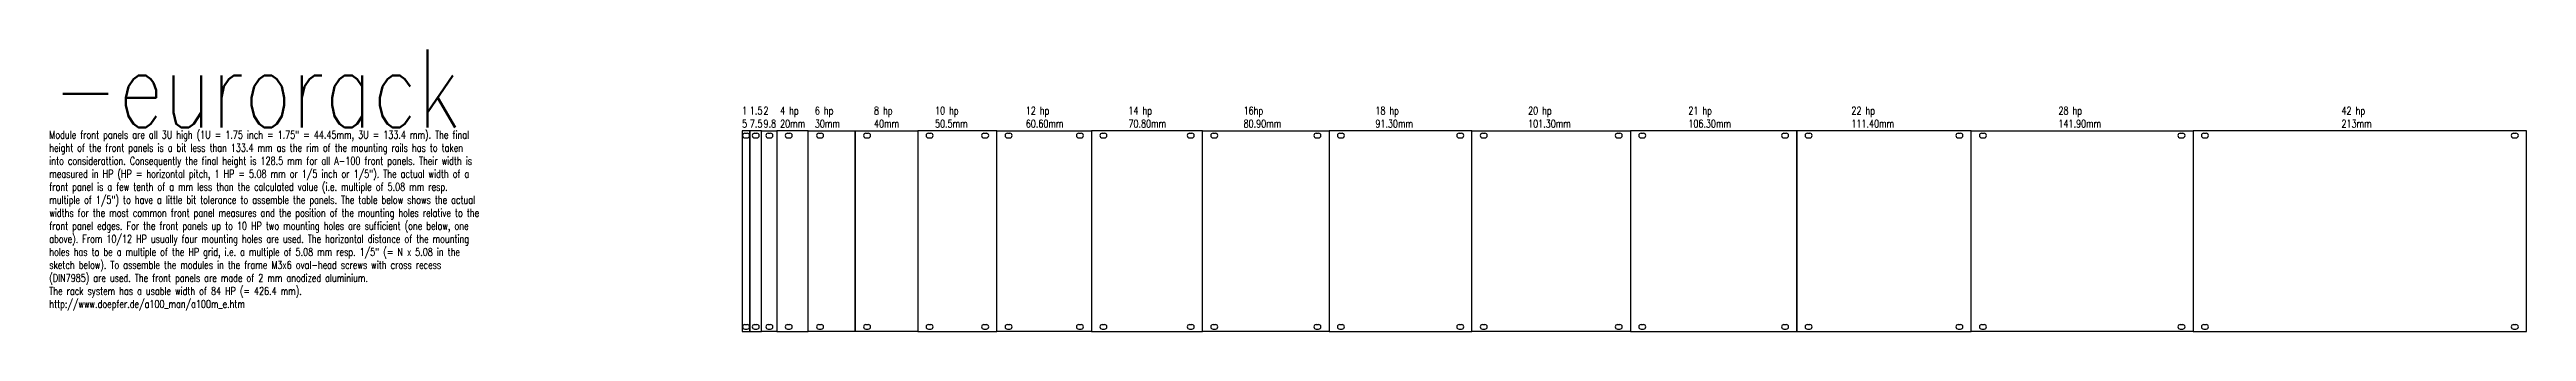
# Model space of a CAD drawing. Header units: millimetres. Extents: x 4080 to 5663, y 5822 to 6003.
import ezdxf

# ---------------------------------------------------------------- set-up
doc = ezdxf.new("R2010")
doc.units = ezdxf.units.MM
doc.header["$LTSCALE"] = 0.5
doc.layers.add('Layer1', color=10, linetype='Continuous', plot=False)
doc.styles.add('Annotative', font='romans.shx', dxfattribs={"width": 0.75})

# ---------------------------------------------------------------- blocks, each defined once
blk = doc.blocks.new('dfsbgb')
at = {"layer": 'Layer1'}
for p, q in [((4460.2, 5957.6), (4461.7, 5957.6)), ((4460.2, 5954.6), (4461.7, 5954.6))]:
    blk.add_line(p, q, dxfattribs=at)
for centre, start, end in [((4460.2, 5956.1), 90, 270), ((4461.7, 5956.1), 270, 90)]:
    blk.add_arc(centre, 1.5, start, end, dxfattribs=at)

msp = doc.modelspace()

# ---------------------------------------------------------------- linework, layer by layer
at = {"layer": 'Layer1'}
for points in [[(4527.4, 5950.4), (4522.4, 5950.4), (4522.4, 5821.9), (4527.4, 5821.9)], [(4527.4, 5821.9), (4534.9, 5821.9), (4534.9, 5950.4), (4527.4, 5950.4)], [(4534.9, 5950.4), (4544.7, 5950.4), (4544.7, 5821.9), (4534.9, 5821.9)], [(4544.7, 5821.9), (4564.7, 5821.9), (4564.7, 5950.4), (4544.7, 5950.4)], [(4564.7, 5950.4), (4594.7, 5950.4), (4594.7, 5821.9), (4564.7, 5821.9)], [(4594.7, 5950.4), (4634.7, 5950.4), (4634.7, 5821.9), (4594.7, 5821.9)], [(4634.7, 5821.9), (4685.2, 5821.9), (4685.2, 5950.4), (4634.7, 5950.4)], [(4685.2, 5950.4), (4745.8, 5950.4), (4745.8, 5821.9), (4685.2, 5821.9)], [(4745.8, 5821.9), (4816.6, 5821.9), (4816.6, 5950.4), (4745.8, 5950.4)], [(4816.6, 5950.4), (4897.5, 5950.4), (4897.5, 5821.9), (4816.6, 5821.9)], [(4897.5, 5821.9), (4988.8, 5821.9), (4988.8, 5950.4), (4897.5, 5950.4)], [(4988.8, 5950.4), (5090.1, 5950.4), (5090.1, 5821.9), (4988.8, 5821.9)], [(5090.1, 5821.9), (5196.4, 5821.9), (5196.4, 5950.4), (5090.1, 5950.4)], [(5196.4, 5821.9), (5307.8, 5821.9), (5307.8, 5950.4), (5196.4, 5950.4)], [(5307.8, 5950.4), (5449.7, 5950.4), (5449.7, 5821.9), (5307.8, 5821.9)], [(5449.7, 5821.9), (5662.7, 5821.9), (5662.7, 5950.4), (5449.7, 5950.4)]]:
    msp.add_lwpolyline(points, close=True, dxfattribs=at)

# ---------------------------------------------------------------- block references
for p in [(64, -8.7), (70.2, -8.7), (78.9, -8.7), (91.3, -8.7), (111.3, -8.7), (141.3, -8.7), (181.3, -8.7), (216.8, -8.7), (231.8, -8.7), (277.4, -8.7), (292.4, -8.7), (348.2, -8.7), (363.2, -8.7), (429.1, -8.7), (444.1, -8.7), (520.4, -8.7), (535.4, -8.7), (621.7, -8.7), (636.7, -8.7), (728, -8.7), (743, -8.7), (839.4, -8.7), (854.4, -8.7), (981.3, -8.7), (996.3, -8.7), (1194.3, -8.7), (64, -131.2), (70.2, -131.2), (78.9, -131.2), (91.3, -131.2), (111.3, -131.2), (141.3, -131.2), (181.3, -131.2), (216.8, -131.2), (231.8, -131.2), (277.4, -131.2), (292.4, -131.2), (348.2, -131.2), (363.2, -131.2), (429.1, -131.2), (444.1, -131.2), (520.4, -131.2), (535.4, -131.2), (621.7, -131.2), (636.7, -131.2), (728, -131.2), (743, -131.2), (839.4, -131.2), (854.4, -131.2), (981.3, -131.2), (996.3, -131.2), (1194.3, -131.2)]:
    msp.add_blockref('dfsbgb', p, dxfattribs=at)

# ---------------------------------------------------------------- texts
at = {"char_height": 5, "attachment_point": 1, "style": 'Annotative'}
for s, width, gutter_width, heights, insert in [('1\\P5', 5, 8500, [0], (4522.4, 5965.9)), ('1.5\\P7.5', 6.132, 8500, [0], (4527.4, 5965.9)), ('2 \\P9.8', 17.121, 8500, [0], (4536.1, 5965.9)), ('4 hp\\P20mm', 66, 1250, [0], (4546.7, 5965.9)), ('6 hp\\P30mm', 2847.681, 1250, [0], (4568.9, 5965.9)), ('8 hp\\P40mm', 5888.868, 1250, [1852.5], (4606.7, 5965.9)), ('10 hp\\P50.5mm', 5348.9, 1250, [3621.8], (4645.7, 5965.9)), ('12 hp\\P60.60mm', 55, 1250, [0], (4703.7, 5965.9)), ('14 hp\\P70.80mm', 49, 8500, [0], (4769.3, 5965.9)), ('16hp\\P80.90mm', 3597.866, 8500, [0], (4842.9, 5965.9)), ('18 hp\\P91.30mm', 73.008, 8500, [0], (4927.1, 5965.9)), ('20 hp\\P101.30mm', 103.084, 8500, [0], (5024.7, 5965.9)), ('21 hp\\P106.30mm', 211.195, 8500, [0], (5127.1, 5965.9)), ('22 hp\\P111.40mm', 110.373, 8500, [0], (5231.3, 5965.9)), ('28 hp\\P141.90mm', 141.9, 8500, [0], (5363.6, 5965.9)), ('42 hp\\P213mm', 101.413, 8500, [0], (5544.5, 5965.9)), ('Module front panels are all 3U high (1U = 1.75 inch = 1.75" = 44.45mm, 3U = 133.4 mm). The final \\Pheight of the front panels is a bit less than 133.4 mm as the rim of the mounting rails has to taken \\Pinto considerattion. Consequently the final height is 128.5 mm for all A-100 front panels. Their width is \\Pmeasured in HP (HP = horizontal pitch, 1 HP = 5.08 mm or 1/5 inch or 1/5"). The actual width of a \\Pfront panel is a few tenth of a mm less than the calculated value (i.e. multiple of 5.08 mm resp. \\Pmultiple of 1/5") to have a little bit tolerance to assemble the panels. The table below shows the actual \\Pwidths for the most common front panel measures and the position of the mounting holes relative to the \\Pfront panel edges. For the front panels up to 10 HP two mounting holes are sufficient (one below, one \\Pabove). From 10/12 HP usually four mounting holes are used. The horizontal distance of the mounting \\Pholes has to be a multiple of the HP grid, i.e. a multiple of 5.08 mm resp. 1/5" (= N x 5.08 in the \\Psketch below). To assemble the modules in the frame M3x6 oval-head screws with cross recess \\P(DIN7985) are used. The front panels are made of 2 mm anodized aluminium.\\PThe rack system has a usable width of 84 HP (= 426.4 mm).\\Phttp://www.doepfer.de/a100_man/a100m_e.htm\\P', 515, 1250, [186.6], (4079.7, 5950.4))]:
    msp.add_mtext_dynamic_manual_height_columns(s, width=width, gutter_width=gutter_width, heights=heights, dxfattribs=dict(at, insert=insert))
at = {"layer": 'Layer1', "insert": (4082, 6002.6), "char_height": 50, "attachment_point": 1, "style": 'Annotative'}
msp.add_mtext_dynamic_manual_height_columns('-eurorack', width=311.134, gutter_width=8500, heights=[0], dxfattribs=at)

doc.saveas('drawing.dxf')
